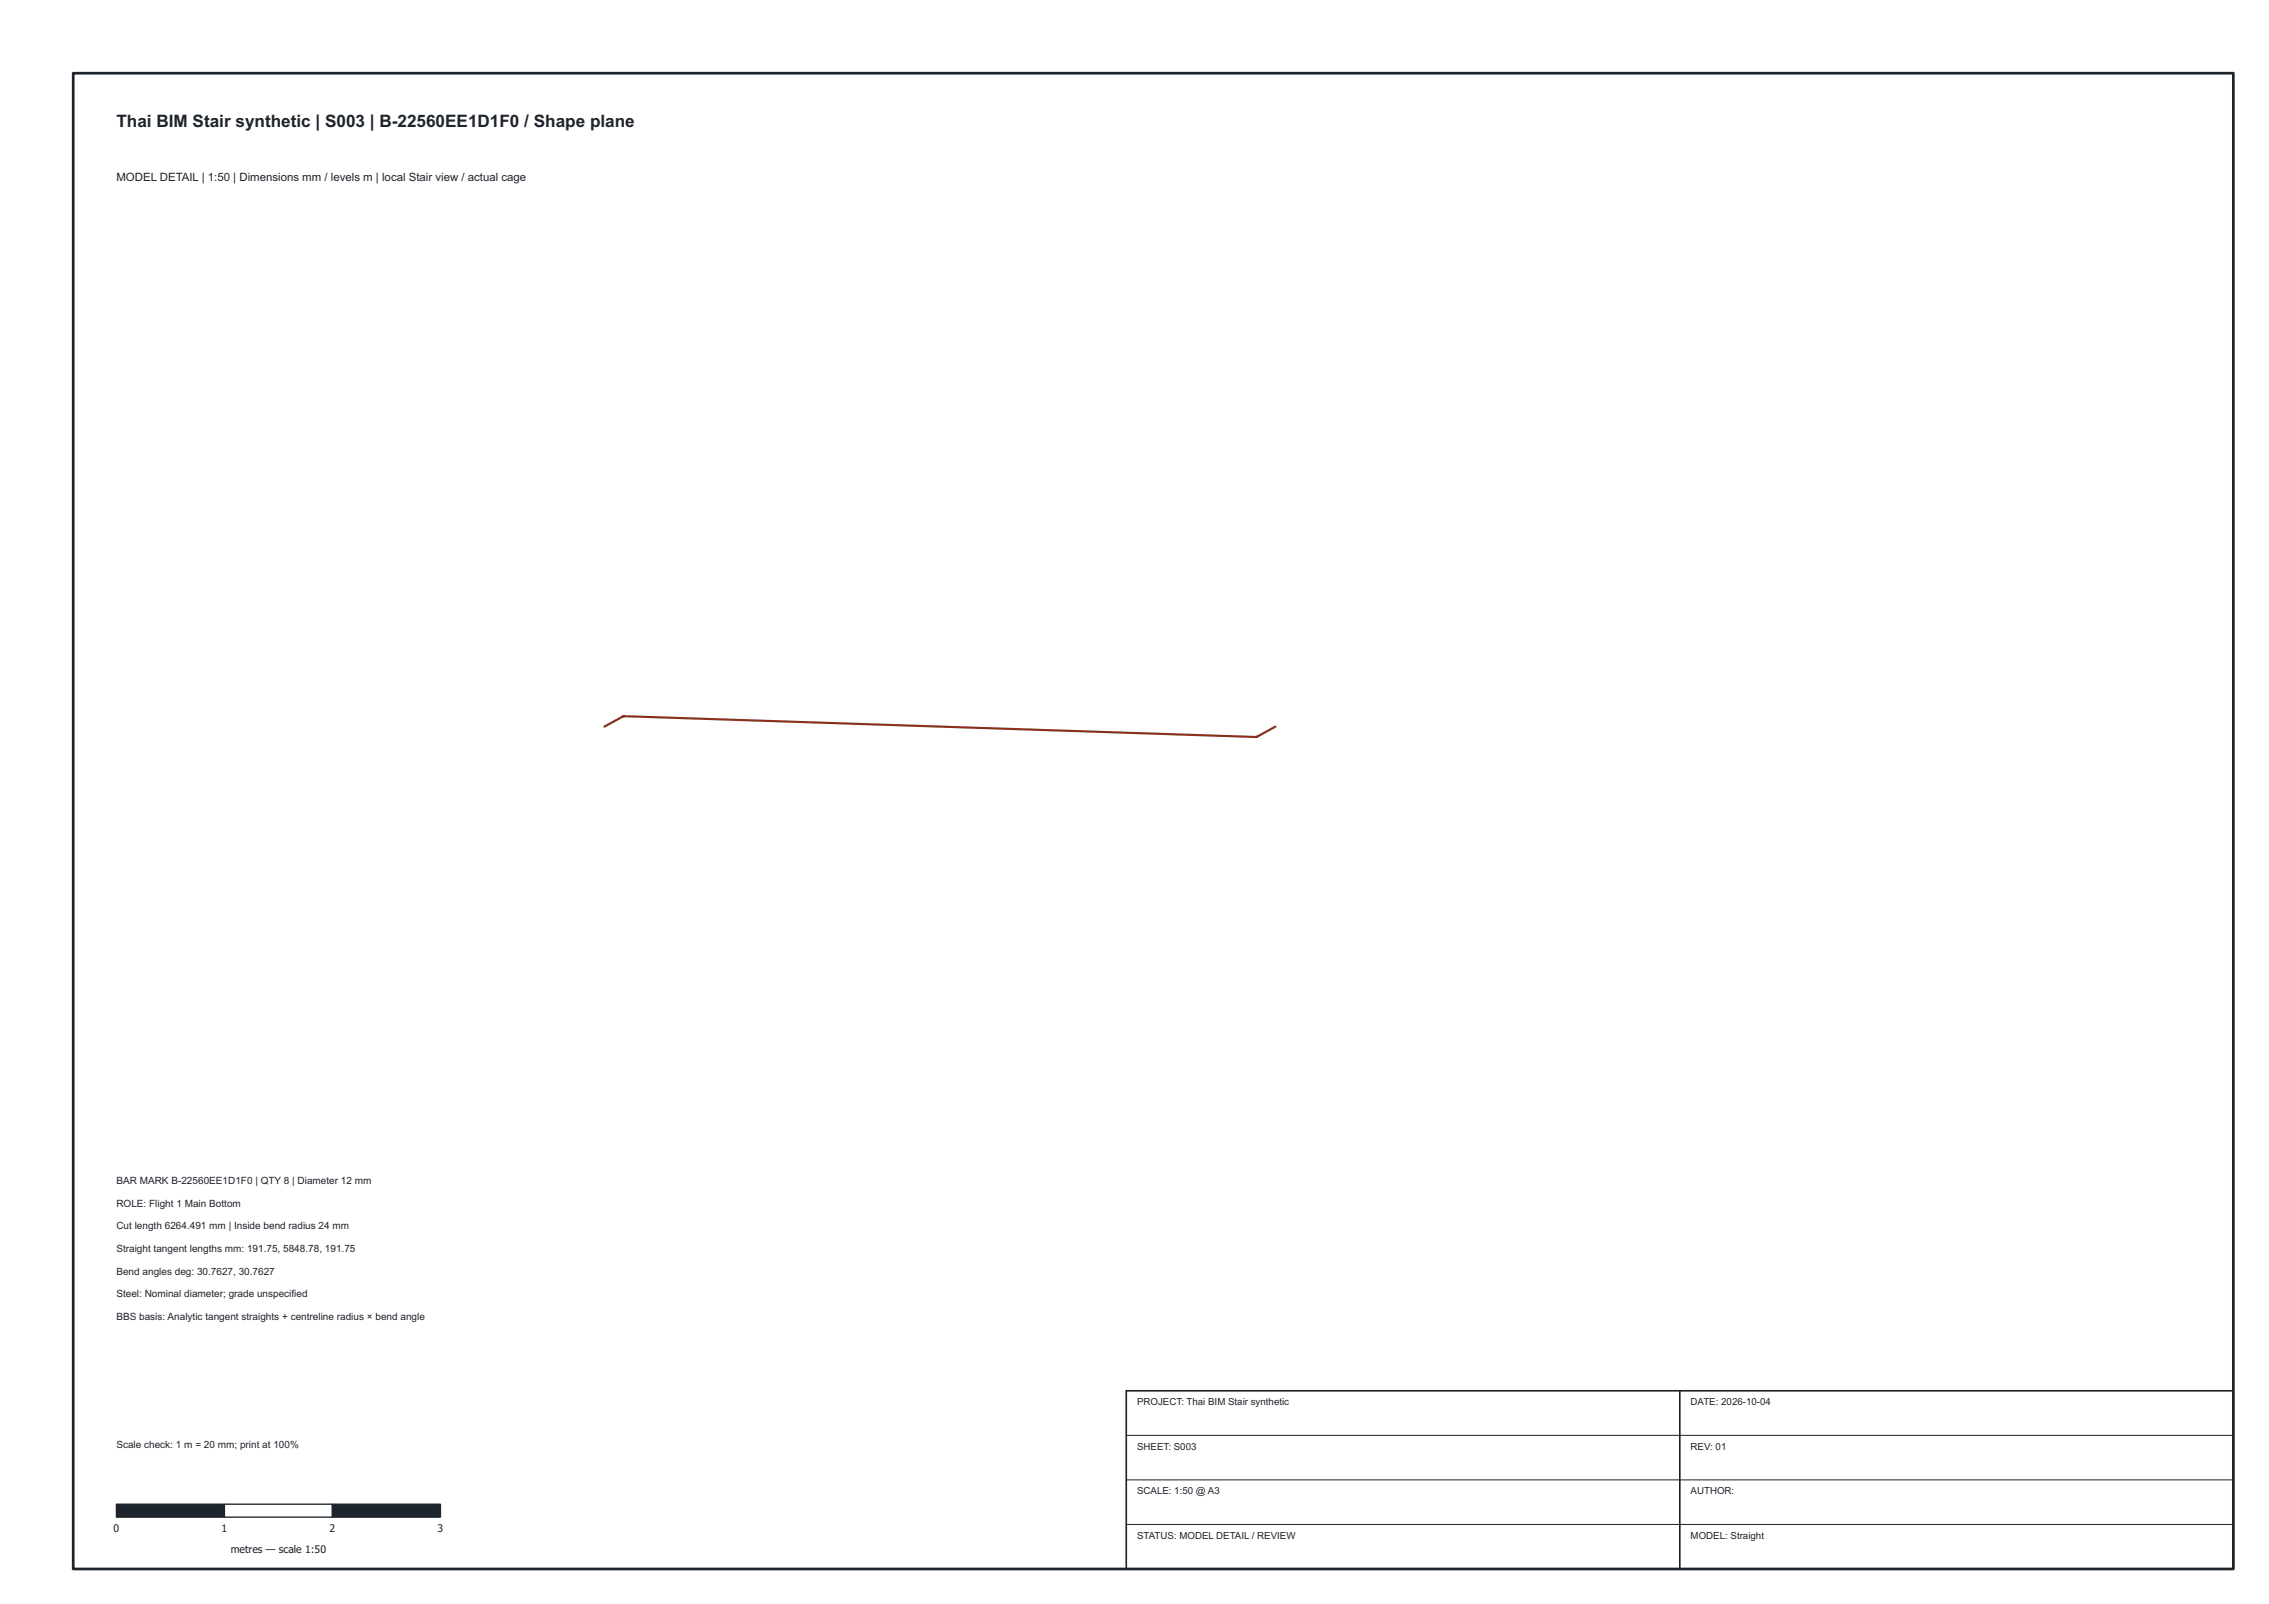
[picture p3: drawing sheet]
<svg xmlns="http://www.w3.org/2000/svg" width="420mm" height="297mm" viewBox="0 0 420 297" stroke-linecap="round" stroke-linejoin="round" font-family="sans-serif">
<defs><g id="words">
<text font-size="3.2" fill="#1e242c" x="21.6" y="23.4">Thai BIM Stair synthetic | S003 | B-22560EE1D1F0 / Shape plane</text>
<text font-size="2.1" fill="#1e242c" x="21.6" y="33.5">MODEL DETAIL | 1:50 | Dimensions mm / levels m | local Stair view / actual cage</text>
<g font-size="1.9" fill="#1e242c">
<text x="21.6" y="219.2">BAR MARK B-22560EE1D1F0 | QTY 8 | Diameter 12 mm</text>
<text x="21.6" y="223.4">ROLE: Flight 1 Main Bottom</text>
<text x="21.6" y="227.6">Cut length 6264.491 mm | Inside bend radius 24 mm</text>
<text x="21.6" y="231.8">Straight tangent lengths mm: 191.75, 5848.78, 191.75</text>
<text x="21.6" y="236">Bend angles deg: 30.7627, 30.7627</text>
<text x="21.6" y="240.2">Steel: Nominal diameter; grade unspecified</text>
<text x="21.6" y="244.4">BBS basis: Analytic tangent straights + centreline radius × bend angle</text>
<text x="21.6" y="268.2">Scale check: 1 m = 20 mm; print at 100%</text>
<text x="21" y="283.7">0</text>
<text x="41" y="283.7">1</text>
<text x="42.7" y="287.5">metres — scale 1:50</text>
<text x="61" y="283.7">2</text>
<text x="81" y="283.7">3</text>
</g>
<g font-size="1.8" fill="#1e242c">
<text x="210.6" y="260.2">PROJECT: Thai BIM Stair synthetic</text>
<text x="313.1" y="260.2">DATE: 2026-10-04</text>
<text x="210.6" y="268.4">SHEET: S003</text>
<text x="313.1" y="268.4">REV: 01</text>
<text x="210.6" y="276.7">SCALE: 1:50 @ A3</text>
<text x="313.1" y="276.7">AUTHOR:</text>
<text x="210.6" y="284.9">STATUS: MODEL DETAIL / REVIEW</text>
<text x="313.1" y="284.9">MODEL: Straight</text>
</g>
</g></defs>
<path d="M208.6 265.8h205M208.6 274.1h205M208.6 282.3h205" fill="none" stroke="#202020" stroke-width=".19"/>
<path d="M111.9 134.6l3.7-2 116.9 3.9 3.7-1.9" fill="none" stroke="#8c301b" stroke-width=".4"/>
<path d="M208.6 257.6h205v33h-205zM311.1 257.6v33" fill="none" stroke="#202020" stroke-width=".3"/>
<path d="M21.6 278.6h20v2.4h-20z" fill="#1e242c" stroke="#1e242c" stroke-width=".25"/>
<path d="M41.6 278.6h20v2.4h-20z" fill="#fff" stroke="#1e242c" stroke-width=".25"/>
<path d="M61.6 278.6h20v2.4h-20z" fill="#1e242c" stroke="#1e242c" stroke-width=".25"/>
<path d="M13.6 13.6h400v277h-400z" fill="none" stroke="#1e242c" stroke-width=".5"/>
<use href="#words"/>
</svg>
